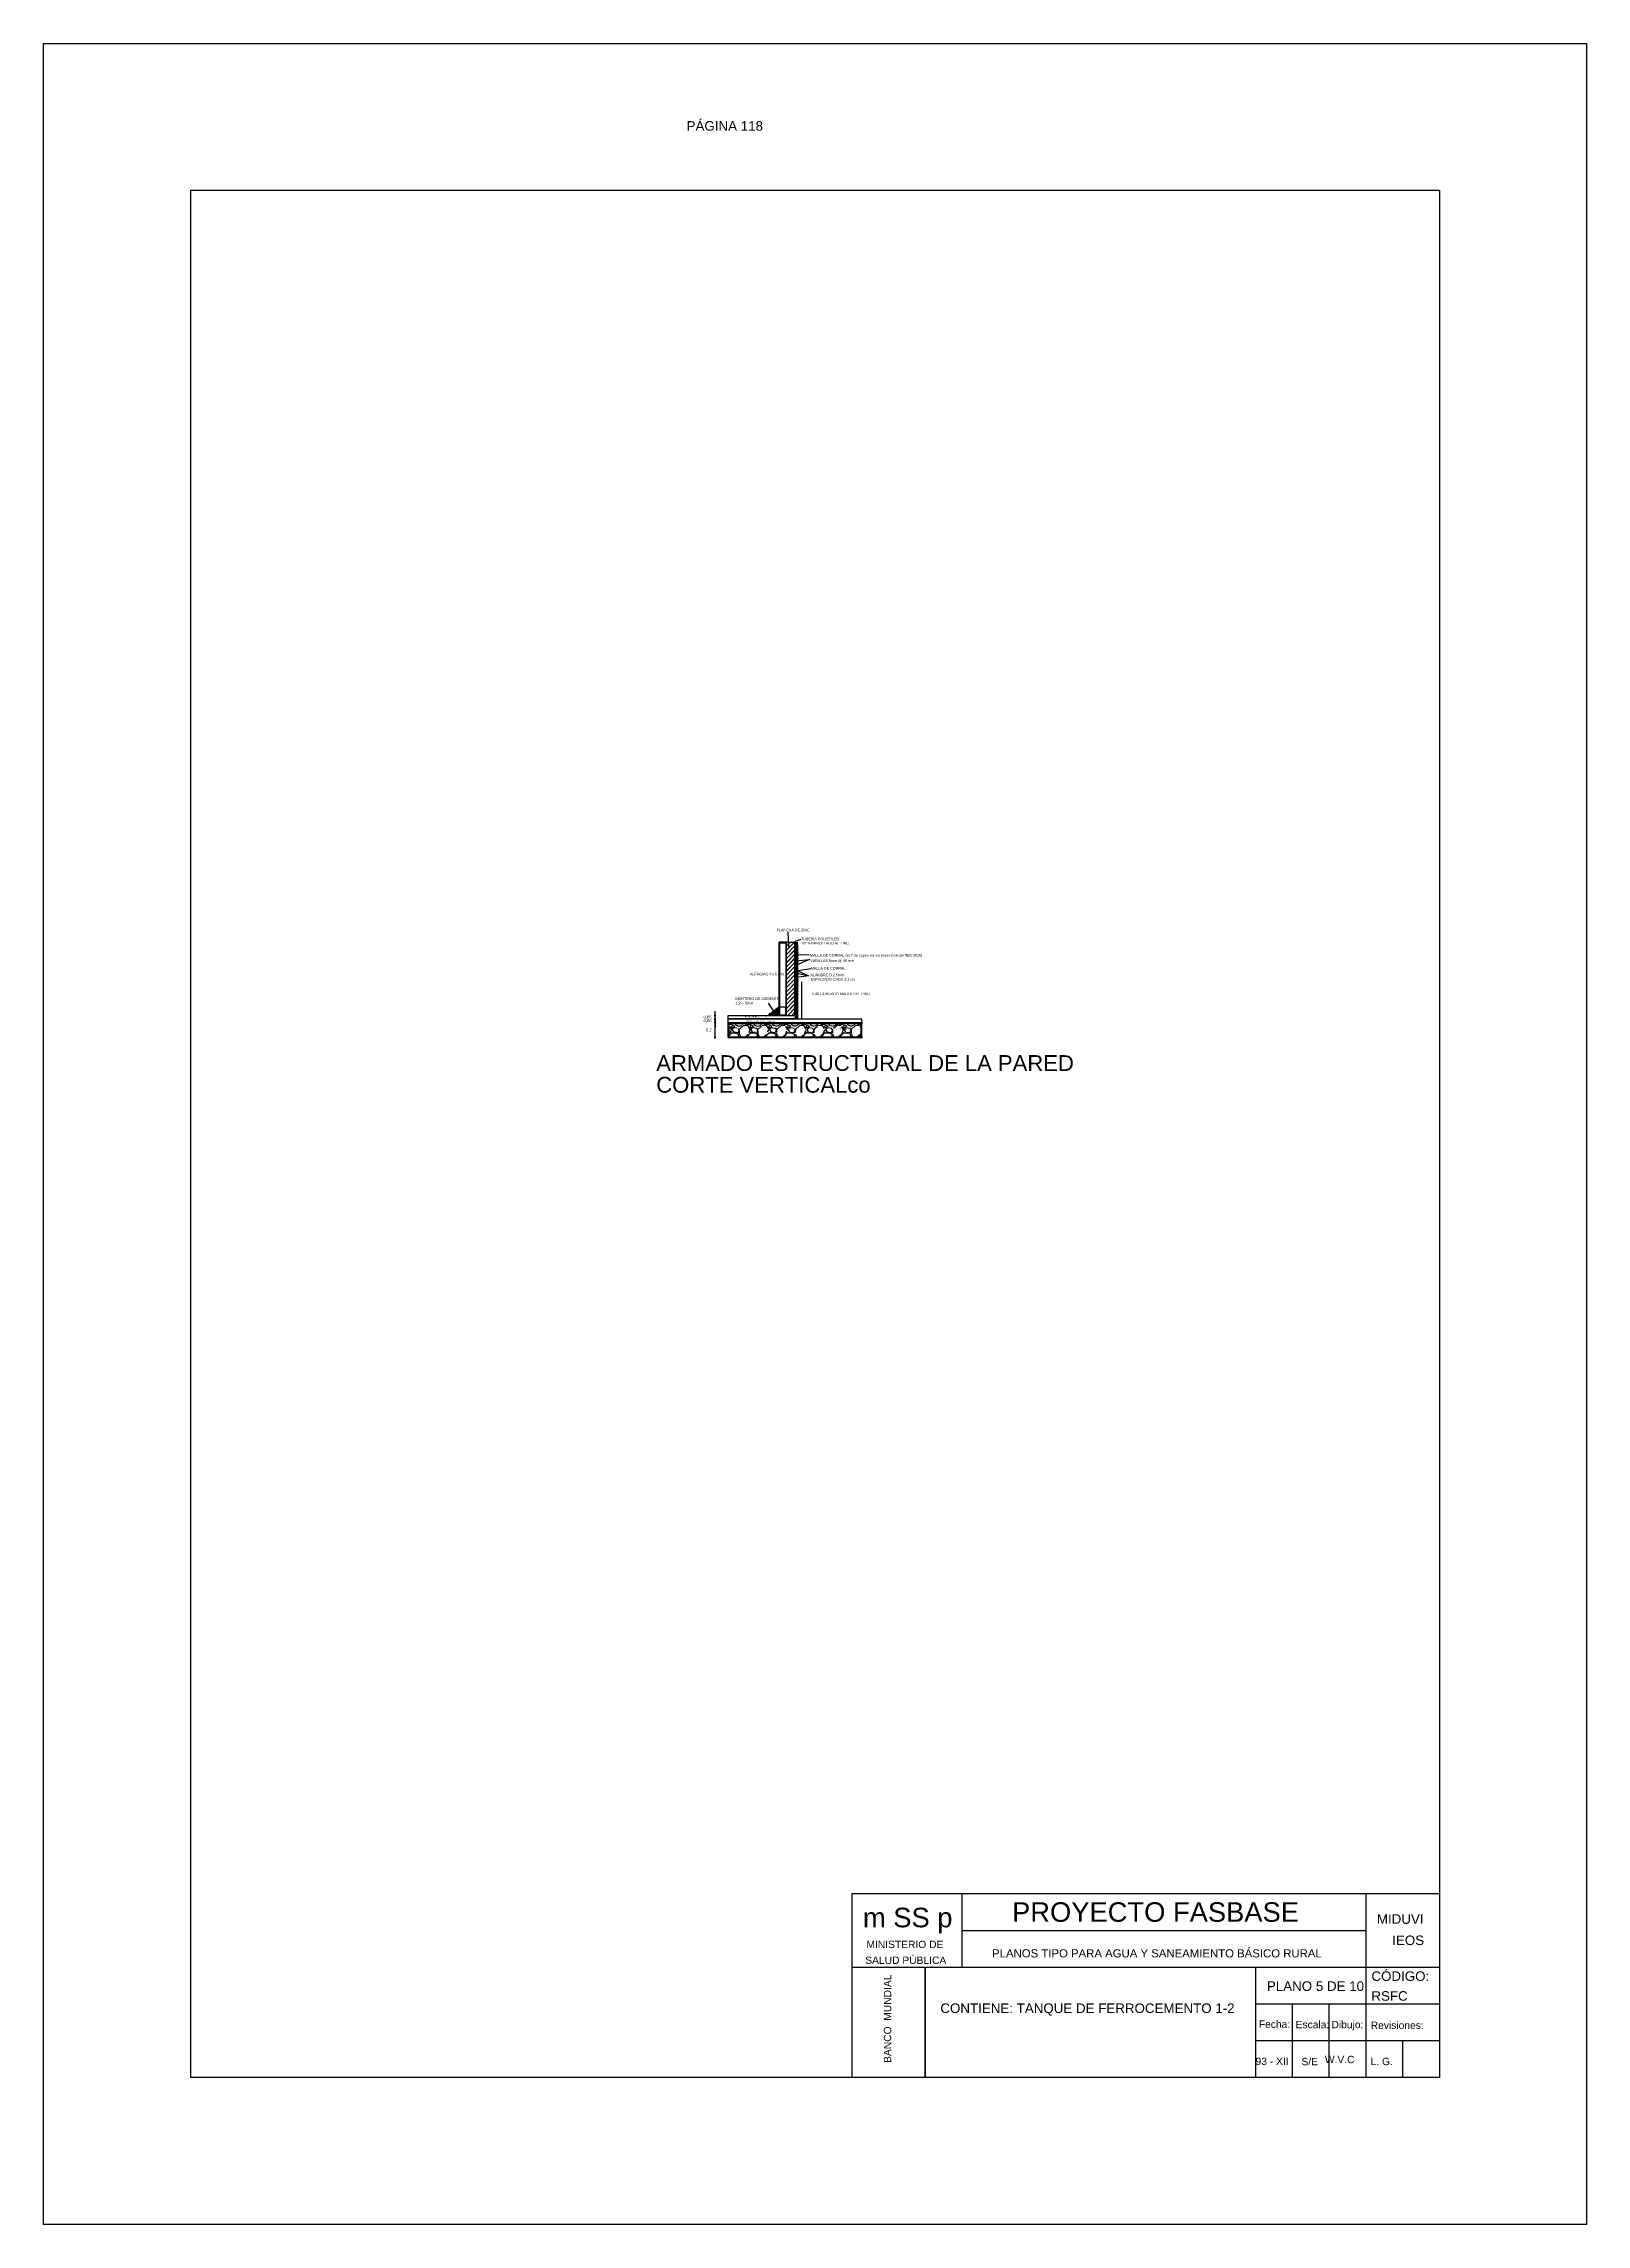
# Model space of a CAD drawing. Header units: metres. Extents: x 1704 to 4131, y 3282 to 4241.
# Drawn here: x 2067.25 to 2088.25, y 4207.31 to 4237.01 of the extents above; entities that cross this region are included whole.
import ezdxf
from ezdxf.enums import TextEntityAlignment as Align

# ---------------------------------------------------------------- set-up
doc = ezdxf.new("R2010")
doc.units = ezdxf.units.M
doc.linetypes.add('ACAD_ISO02W100', pattern=[15, 12, -3])
doc.layers.add('Cotas', color=7, linetype='Continuous')
doc.layers.add('Dibujo', color=7, linetype='Continuous')
doc.styles.add('Annotative', font='arial.ttf')
doc.styles.get("Standard").update_dxf_attribs({"font": 'arial.ttf'})
doc.dimstyles.new('Vero', dxfattribs={"dimtxt": 0.04, "dimasz": 0.03, "dimexe": 1.25, "dimexo": 0.625, "dimgap": 0.05, "dimtad": 2, "dimtih": 1, "dimtoh": 1, "dimtxsty": 'Standard', "dimblk": 'DOT', "dimcen": 0, "dimse1": 1, "dimse2": 1, "dimadec": 0, "dimazin": 0, "dimtfac": 1, "dimtix": 1, "dimtmove": 0, "dimatfit": 2, "dimfxl": 1, "dimarcsym": 2})
pattern_1 = [(45, (-1898.6405481, 1687.997922), (-0.0008980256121, 0.0008980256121), []), (45, (-1898.6396501, 1687.997922), (-0.0008980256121, 0.0008980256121), [0.000635, -0.0003175])]
pattern_2 = [(45, (-1898.640548, 1687.997922), (-0.00134703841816, 0.00134703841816), []), (45, (-1898.639201, 1687.997922), (-0.00134703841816, 0.00134703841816), [0.0009525, -0.00047625])]
pattern_3 = [(45, (-1898.640548, 1687.997922), (-0.0031430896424, 0.0031430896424), []), (45, (-1898.637405, 1687.997922), (-0.0031430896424, 0.0031430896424), [0.0022225, -0.00111125])]

msp = doc.modelspace()

# ---------------------------------------------------------------- texts
at = {"layer": 'Dibujo', "color": 0, "linetype": 'ByBlock'}
for s, height, p in [('PLANCHA DE ZINC', 0.03579, (2077.224, 4224.924)), ('TUBERIA POLIETILEO ', 0.03579, (2077.557, 4224.803)), ("1/2'' ENRROLLADO AL ZINC", 0.03579, (2077.557, 4224.745)), ('MALLA DE CORRAL (el # de capas ver en especificacion TECNICA) ', 0.03579, (2077.679, 4224.581)), ('VARILLAS 8mm @ 40 mm', 0.03579, (2077.683, 4224.507)), ('ALFAGIAS 4 x 5 cmt', 0.03579, (2076.862, 4224.324)), ('ALAMBRE D 2.5mm', 0.03579, (2077.687, 4224.311)), ('ESPACIADO CADA 2.1 cm', 0.03579, (2077.687, 4224.254)), ('MALLA DE CORRAL ', 0.03579, (2077.691, 4224.403)), ('MORTERO DE CEMENTO', 0.03579, (2076.665, 4223.988)), ('1:2 + SIKA', 0.0358, (2076.665, 4223.93)), ('0.40 COBIJADO MALLA DEL PISO', 0.03579, (2077.707, 4224.055)), ('HORMMIGON SIMPLE ', 0.0136, (2076.795, 4223.755)), ('HORMIGON SIMPLE   1:2:4  R  =  210 Kg/cm 2', 0.0136, (2076.798, 4223.695)), ('MALLA DE CORRAL ', 0.00622, (2077.042, 4223.763)), ('LOSA DE FONDO ', 0.00622, (2077.042, 4223.753)), ('DE PIEDRA ', 0.0136, (2078.077, 4223.576)), ('REPLANTILLO ', 0.0136, (2078.079, 4223.598)), ('m SS p', 0.2662, (2078.4, 4211.36)), ('PROYECTO FASBASE', 0.26624, (2080.43, 4211.435)), ('PLANOS TIPO PARA AGUA Y SANEAMIENTO BÁSICO RURAL', 0.11076, (2080.158, 4210.95))]:
    msp.add_text(s, height=height, dxfattribs=at).set_placement(p)
at = {"layer": 'Dibujo', "linetype": 'ACAD_ISO02W100'}
for s, p in [('ARMADO ESTRUCTURAL DE LA PARED ', (2075.587, 4223.023)), ('CORTE VERTICALco', (2075.587, 4222.727))]:
    msp.add_text(s, height=0.21478, dxfattribs=at).set_placement(p)
at = {"layer": 'Dibujo', "color": 0, "linetype": 'ByBlock', "style": 'Annotative'}
for s, p in [('MIDUVI', (2085.396, 4211.408)), ('IEOS', (2085.605, 4211.118)), ('PLANO 5 DE 10', (2083.899, 4210.494)), ('CÓDIGO:', (2085.322, 4210.63)), ('CONTIENE: TANQUE DE FERROCEMENTO 1-2', (2079.454, 4210.193)), ('RSFC', (2085.321, 4210.36))]:
    msp.add_text(s, height=0.13, dxfattribs=at).set_placement(p)
at = {"layer": 'Dibujo', "color": 0, "linetype": 'ByBlock'}
for s, p in [('MINISTERIO DE', (2078.971, 4211.077)), ('SALUD PÚBLICA', (2078.983, 4210.861)), ('Fecha:', (2084.002, 4209.991)), ('Escala:', (2084.519, 4209.986)), ('Dibujo:', (2084.995, 4209.986)), ('Revisiones:', (2085.673, 4209.976)), ('93 - XII', (2083.97, 4209.485)), ('S/E', (2084.482, 4209.482)), ('W.V.C', (2084.89, 4209.51)), ('L. G. ', (2085.482, 4209.483))]:
    msp.add_text(s, height=0.1, dxfattribs=at).set_placement(p, align=Align.CENTER)
msp.add_text('BANCO  MUNDIAL', height=0.1, rotation=90, dxfattribs=at).set_placement((2078.785, 4210.115), align=Align.CENTER)
at = {"layer": 'Dibujo', "color": 0, "linetype": 'ByBlock', "insert": (2076, 4235.958), "char_height": 0.13, "width": 2.90393, "attachment_point": 1}
msp.add_mtext('PÁGINA 118', dxfattribs=at)

# ---------------------------------------------------------------- blocks, each defined once
blk = doc.blocks.new('_Dot')
at = {"color": 0, "linetype": 'ByBlock', "lineweight": -2}
blk.add_line((-0.5, 0), (-1, 0), dxfattribs=at)
at = {"color": 0, "linetype": 'ByBlock', "const_width": 0.5}
blk.add_lwpolyline([(-0.25, 0, 1), (0.25, 0, 1)], format="xyb", close=True, dxfattribs=at)
blk = doc.blocks.new('*D318')
at = {"layer": 'Cotas', "color": 0, "linetype": 'ByBlock', "lineweight": -2, "transparency": 16777216}
blk.add_line((2076.387, 4223.509), (2076.387, 4223.649), dxfattribs=at)
at = {"layer": 'Defpoints', "color": 0, "linetype": 'ByBlock', "transparency": 16777216}
for p in [(2076.387, 4223.679), (2076.567, 4223.679), (2076.567, 4223.479)]:
    blk.add_point(p, dxfattribs=at)
at = {"layer": 'Cotas', "color": 0, "linetype": 'ByBlock', "lineweight": -2, "transparency": 16777216, "xscale": 0.03, "yscale": 0.03, "zscale": 0.03}
for p, rotation in [((2076.387, 4223.679), 90), ((2076.387, 4223.479), 270)]:
    blk.add_blockref('_Dot', p, dxfattribs=dict(at, rotation=rotation))
at = {"layer": 'Cotas', "color": 0, "linetype": 'ByBlock', "transparency": 16777216, "insert": (2076.301, 4223.579), "char_height": 0.04, "attachment_point": 5}
blk.add_mtext('0,2', dxfattribs=at)
blk = doc.blocks.new('*D319')
at = {"layer": 'Cotas', "color": 0, "linetype": 'ByBlock', "lineweight": -2, "transparency": 16777216}
for p, q in [((2076.387, 4223.759), (2076.387, 4223.789)), ((2076.387, 4223.679), (2076.387, 4223.729)), ((2076.387, 4223.649), (2076.387, 4223.619))]:
    blk.add_line(p, q, dxfattribs=at)
at = {"layer": 'Defpoints', "color": 0, "linetype": 'ByBlock', "transparency": 16777216}
for p in [(2076.387, 4223.729), (2076.567, 4223.729), (2076.567, 4223.679)]:
    blk.add_point(p, dxfattribs=at)
at = {"layer": 'Cotas', "color": 0, "linetype": 'ByBlock', "lineweight": -2, "transparency": 16777216, "xscale": 0.03, "yscale": 0.03, "zscale": 0.03}
for p, rotation in [((2076.387, 4223.729), 270), ((2076.387, 4223.679), 90)]:
    blk.add_blockref('_Dot', p, dxfattribs=dict(at, rotation=rotation))
at = {"layer": 'Cotas', "color": 0, "linetype": 'ByBlock', "transparency": 16777216, "insert": (2076.285, 4223.704), "char_height": 0.04, "attachment_point": 5}
blk.add_mtext('0,05', dxfattribs=at)
blk = doc.blocks.new('*D320')
at = {"layer": 'Cotas', "color": 0, "linetype": 'ByBlock', "lineweight": -2, "transparency": 16777216}
for p, q in [((2076.387, 4223.809), (2076.387, 4223.839)), ((2076.387, 4223.729), (2076.387, 4223.779)), ((2076.387, 4223.699), (2076.387, 4223.669))]:
    blk.add_line(p, q, dxfattribs=at)
at = {"layer": 'Defpoints', "color": 0, "linetype": 'ByBlock', "transparency": 16777216}
for p in [(2076.387, 4223.779), (2076.567, 4223.779), (2076.567, 4223.729)]:
    blk.add_point(p, dxfattribs=at)
at = {"layer": 'Cotas', "color": 0, "linetype": 'ByBlock', "lineweight": -2, "transparency": 16777216, "xscale": 0.03, "yscale": 0.03, "zscale": 0.03}
for p, rotation in [((2076.387, 4223.779), 270), ((2076.387, 4223.729), 90)]:
    blk.add_blockref('_Dot', p, dxfattribs=dict(at, rotation=rotation))
at = {"layer": 'Cotas', "color": 0, "linetype": 'ByBlock', "transparency": 16777216, "insert": (2076.285, 4223.754), "char_height": 0.04, "attachment_point": 5}
blk.add_mtext('0,05', dxfattribs=at)

# ---------------------------------------------------------------- dimensions: what is measured, and where the dimension line sits
at = {"layer": 'Cotas', "color": 0, "linetype": 'ByBlock'}
for base, p1, p2, picture, middle in [((2076.387, 4223.779), (2076.567, 4223.729), (2076.567, 4223.779), '*D320', (2076.285, 4223.754)), ((2076.387, 4223.729), (2076.567, 4223.679), (2076.567, 4223.729), '*D319', (2076.285, 4223.704)), ((2076.387, 4223.679), (2076.567, 4223.479), (2076.567, 4223.679), '*D318', (2076.301, 4223.579))]:
    dim = msp.add_linear_dim(base=base, p1=p1, p2=p2, angle=90, dimstyle='Vero', dxfattribs=at)
    dim.commit()
    dim.dimension.update_dxf_attribs({"geometry": picture, "text_midpoint": middle})

# ---------------------------------------------------------------- hatches: boundary and pattern name
at = {"layer": 'Dibujo', "linetype": 'ByBlock'}
h = msp.add_hatch(dxfattribs=at)
h.set_pattern_fill('ANSI33', color=0, scale=0.0002)
h.set_pattern_definition(pattern_1)
h.paths.add_polyline_path([(2077.349, 4224.777), (2077.269, 4224.777), (2077.269, 4224.767), (2077.349, 4224.767)])
h.paths.add_polyline_path([(2077.269, 4224.777), (2077.259, 4224.777), (2077.259, 4224.767), (2077.269, 4224.767)])
h.paths.add_polyline_path([(2077.359, 4224.777), (2077.349, 4224.777), (2077.349, 4224.767), (2077.359, 4224.767)])
h = msp.add_hatch(dxfattribs=at)
h.set_pattern_fill('ANSI33', color=0, scale=0.0003)
h.set_pattern_definition(pattern_2)
h.paths.add_polyline_path([(2077.269, 4224.767), (2077.259, 4224.767), (2077.259, 4224.482), (2077.269, 4224.482)])
h = msp.add_hatch(dxfattribs=at)
h.set_pattern_fill('ANSI33', color=0, scale=0.0003)
h.set_pattern_definition(pattern_2)
h.paths.add_polyline_path([(2077.359, 4224.767), (2077.349, 4224.767), (2077.349, 4224.482), (2077.359, 4224.482)])
h = msp.add_hatch(dxfattribs=at)
h.set_pattern_fill('JIS_LC_20', color=0, scale=0.002)
h.set_pattern_definition([(45, (-1898.64055, 1687.997922), (-0.02828427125, 0.02828427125), []), (45, (-1898.63975, 1687.997922), (-0.02828427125, 0.02828427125), [])])
h.paths.add_polyline_path([(2077.475, 4224.777), (2077.359, 4224.777), (2077.359, 4223.779), (2077.475, 4223.779)])
h = msp.add_hatch(dxfattribs=at)
h.set_pattern_fill('ANSI33', color=0, scale=0.0003)
h.set_pattern_definition(pattern_2)
h.paths.add_polyline_path([(2077.269, 4224.482), (2077.259, 4224.482), (2077.259, 4224.278), (2077.269, 4224.278)])
h = msp.add_hatch(dxfattribs=at)
h.set_pattern_fill('ANSI33', color=0, scale=0.0003)
h.set_pattern_definition(pattern_2)
h.paths.add_polyline_path([(2077.269, 4224.278), (2077.259, 4224.278), (2077.259, 4223.898), (2077.269, 4223.898)])
h = msp.add_hatch(dxfattribs=at)
h.set_pattern_fill('ANSI33', color=0, scale=0.0003)
h.set_pattern_definition(pattern_2)
h.paths.add_polyline_path([(2077.359, 4224.482), (2077.349, 4224.482), (2077.349, 4224.278), (2077.359, 4224.278)])
h = msp.add_hatch(dxfattribs=at)
h.set_pattern_fill('ANSI33', color=0, scale=0.0003)
h.set_pattern_definition(pattern_2)
h.paths.add_polyline_path([(2077.359, 4224.278), (2077.349, 4224.278), (2077.349, 4223.898), (2077.359, 4223.898)])
h = msp.add_hatch(dxfattribs=at)
h.set_pattern_fill('ANSI33', color=0, scale=0.0003)
h.set_pattern_definition(pattern_2)
h.paths.add_polyline_path([(2076.577, 4223.679), (2076.567, 4223.679), (2076.567, 4223.669), (2076.577, 4223.669)])
h.paths.add_polyline_path([(2076.577, 4223.669), (2076.567, 4223.669), (2076.567, 4223.489), (2076.577, 4223.489)])
h.paths.add_polyline_path([(2076.577, 4223.489), (2076.567, 4223.489), (2076.567, 4223.479), (2076.577, 4223.479)])
h = msp.add_hatch(dxfattribs=at)
h.set_pattern_fill('GRAVEL', color=0, scale=0.01)
h.set_pattern_definition([(228.0127875, (-1898.457668, 1688.251922), (-2.03200000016, -2.28599999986), [0.034172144, -3.383048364]), (184.969741, (-1898.480528, 1688.226522), (3.047999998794, 0.25400001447), [0.058640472, -5.80540489]), (132.5104471, (-1898.538948, 1688.221442), (2.540000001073, -2.793999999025), [0.041348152, -4.09347228]), (267.273689, (-1898.638008, 1688.157942), (0.254000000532, 5.079999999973), [0.053400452, -5.286643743]), (292.83365418, (-1898.640548, 1688.104602), (-1.270000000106, 3.047999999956), [0.05236337, -5.183980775]), (357.273689, (-1898.620228, 1688.056342), (-5.079999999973, 0.254000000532), [0.053400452, -5.286643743]), (37.69424047, (-1898.566888, 1688.053802), (-3.301999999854, -2.54000000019), [0.070619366, -6.991311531]), (72.25532837, (-1898.511008, 1688.096982), (1.778000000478, 5.587999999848), [0.066671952, -6.60052566]), (121.42956562, (-1898.490688, 1688.160482), (-2.032000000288, 3.301999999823), [0.0535813, -5.30455457]), (175.2363583, (-1898.518628, 1688.206202), (2.79399999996, -0.25400000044), [0.061171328, -2.997393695]), (222.3974378, (-1898.579588, 1688.211282), (-3.047999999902, -2.794000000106), [0.079107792, -7.831677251]), (138.81407483, (-1898.386548, 1688.155402), (-1.77799999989, 1.52400000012), [0.027000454, -2.673056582]), (171.4692344, (-1898.406868, 1688.173182), (3.30200000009, -0.507999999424), [0.051368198, -5.0854639]), (225, (-1898.45767, 1688.1808), (-4e-17, -0.254), [0.035920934, -0.323289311]), (203.1985905, (-1898.475448, 1688.211282), (1.27000000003, 0.5079999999), [0.019344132, -1.915062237]), (291.8014095, (-1898.49323, 1688.20366), (-0.25400000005, 0.762), [0.027356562, -1.340475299]), (30.9637565, (-1898.48307, 1688.17826), (0.762, 0.50799999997), [0.044431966, -1.436629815]), (161.5650512, (-1898.44497, 1688.20112), (0.508, -0.254), [0.032128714, -0.771089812]), (16.38954033, (-1898.640548, 1688.203662), (2.54, 0.762), [0.0450088, -4.455882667]), (70.34617594, (-1898.597368, 1688.216362), (-1.01600000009, -2.79399999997), [0.037759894, -3.738221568]), (293.1985905, (-1898.444968, 1688.251922), (-0.5079999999, 1.27000000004), [0.03868801, -1.895718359]), (343.61045967, (-1898.429728, 1688.216362), (-2.540000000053, 0.761999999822), [0.0450088, -4.455882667]), (339.4439548, (-1898.640548, 1688.046182), (-1.27, 0.508), [0.04340352, -2.126773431]), (294.7751406, (-1898.599908, 1688.030942), (-1.27000000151, 2.79399999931), [0.036367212, -3.600359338]), (66.8014095, (-1898.442428, 1687.997922), (0.50799999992, 1.27000000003), [0.03868801, -1.895718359]), (17.35402464, (-1898.427188, 1688.033482), (-3.301999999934, -1.016000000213), [0.042578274, -4.215237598]), (69.4439548, (-1898.566888, 1687.997922), (-0.508, -1.27), [0.02170176, -2.148475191]), (101.3099325, (-1898.45767, 1687.99792), (-0.254, 1.016), [0.01295146, -1.282199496]), (165.9637565, (-1898.46021, 1688.01062), (0.762, -0.254), [0.05236337, -0.994905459]), (186.00900596, (-1898.511008, 1688.023322), (2.539999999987, 0.254000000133), [0.0485267, -4.804136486]), (303.6900675, (-1898.48307, 1688.1554), (-0.254, 0.508), [0.036632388, -0.879177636]), (353.1572266, (-1898.462748, 1688.124922), (4.318000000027, -0.507999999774), [0.063955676, -6.331600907]), (60.9453959, (-1898.399248, 1688.117302), (-1.01600000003, -1.77799999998), [0.026150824, -2.588939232]), (90, (-1898.38655, 1688.14016), (-0.254, 0.254), [0.01524, -0.23876]), (120.25643716, (-1898.516088, 1688.030942), (1.015999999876, -1.77800000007), [0.035286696, -3.493394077]), (48.0127875, (-1898.533868, 1688.061422), (2.03200000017, 2.28599999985), [0.068344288, -3.34887622]), (0, (-1898.48815, 1688.11222), (0.254, 0.254), [0.06604, -0.18796]), (325.3048465, (-1898.422108, 1688.112222), (2.54000000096, -1.777999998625), [0.040160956, -3.975931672]), (254.0546041, (-1898.389088, 1688.089362), (-0.25399999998, -1.016), [0.036982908, -1.812165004]), (207.64597536, (-1898.399248, 1688.053802), (-4.826000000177, -2.539999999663), [0.06021451, -5.961246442]), (175.42607874, (-1898.452588, 1688.025862), (-3.302, 0.254), [0.063702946, -6.306584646])])
h.paths.add_polyline_path([(2078.377, 4223.669), (2076.577, 4223.669), (2076.577, 4223.489), (2078.377, 4223.489)])
h = msp.add_hatch(dxfattribs=at)
h.set_pattern_fill('ANSI34', color=0, scale=0.0003)
h.set_pattern_definition([(45, (-1898.640548, 1687.997922), (-0.0040411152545, 0.0040411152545), []), (45, (-1898.639201, 1687.997922), (-0.0040411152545, 0.0040411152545), []), (45, (-1898.637854, 1687.997922), (-0.0040411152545, 0.0040411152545), []), (45, (-1898.636507, 1687.997922), (-0.0040411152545, 0.0040411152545), [])])
h.paths.add_polyline_path([(2077.105, 4223.779), (2077.259, 4223.779), (2077.259, 4223.898)])
h = msp.add_hatch(dxfattribs=at)
h.set_pattern_fill('ANSI33', color=0, scale=0.0002)
h.set_pattern_definition(pattern_1)
h.paths.add_polyline_path([(2077.269, 4223.898), (2077.259, 4223.898), (2077.259, 4223.789), (2077.269, 4223.789)])
h = msp.add_hatch(dxfattribs=at)
h.set_pattern_fill('AR-SAND', color=0, scale=0.0002)
h.set_pattern_definition([(37.5, (-1898.640548, 1687.997922), (-0.000320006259, 0.009788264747), [0, -0.0077216, 0, -0.008636, 0, -0.008255]), (7.5, (-1898.640548, 1687.997922), (0.008990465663, 0.01433650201), [0, -0.0041656, 0, -0.0069596, 0, -0.002667]), (327.5, (-1898.6467965, 1687.997922), (0.015819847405, 2.8743694e-05), [0, -0.00254, 0, -0.009144, 0, -0.011938]), (317.5, (-1898.646796, 1687.997922), (0.01527112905, 0.004458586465), [0, -0.00127, 0, -0.0059944, 0, -0.006858])])
h.paths.add_polyline_path([(2077.269, 4223.789), (2077.259, 4223.789), (2077.259, 4223.779), (2077.269, 4223.779)])
h.paths.add_polyline_path([(2077.359, 4223.789), (2077.349, 4223.789), (2077.349, 4223.779), (2077.359, 4223.779)])
h = msp.add_hatch(dxfattribs=at)
h.set_pattern_fill('ANSI33', color=0, scale=0.0002)
h.set_pattern_definition(pattern_1)
h.paths.add_polyline_path([(2077.269, 4223.789), (2077.259, 4223.789), (2077.259, 4223.779), (2077.269, 4223.779)])
h.paths.add_polyline_path([(2077.359, 4223.789), (2077.349, 4223.789), (2077.349, 4223.779), (2077.359, 4223.779)])
h = msp.add_hatch(dxfattribs=at)
h.set_pattern_fill('ANSI33', color=0, scale=0.0002)
h.set_pattern_definition(pattern_1)
h.paths.add_polyline_path([(2077.349, 4223.789), (2077.269, 4223.789), (2077.269, 4223.779), (2077.349, 4223.779)])
h = msp.add_hatch(dxfattribs=at)
h.set_pattern_fill('ANSI33', color=0, scale=0.0002)
h.set_pattern_definition(pattern_1)
h.paths.add_polyline_path([(2077.359, 4223.898), (2077.349, 4223.898), (2077.349, 4223.789), (2077.359, 4223.789)])
h = msp.add_hatch(dxfattribs=at)
h.set_pattern_fill('ANSI33', color=0, scale=0.0007)
h.set_pattern_definition(pattern_3)
h.paths.add_polyline_path([(2078.387, 4223.489), (2078.377, 4223.489), (2078.377, 4223.479), (2078.387, 4223.479)])
h.paths.add_polyline_path([(2078.387, 4223.679), (2078.377, 4223.679), (2078.377, 4223.669), (2078.387, 4223.669)])
h = msp.add_hatch(dxfattribs=at)
h.set_pattern_fill('ANSI33', color=0, scale=0.0007)
h.set_pattern_definition(pattern_3)
h.paths.add_polyline_path([(2078.387, 4223.669), (2078.377, 4223.669), (2078.377, 4223.489), (2078.387, 4223.489)])
h = msp.add_hatch(dxfattribs=at)
h.set_pattern_fill('ANSI33', color=0, scale=0.0007)
h.set_pattern_definition(pattern_3)
h.paths.add_polyline_path([(2078.377, 4223.489), (2076.577, 4223.489), (2076.577, 4223.479), (2078.377, 4223.479)])

# ---------------------------------------------------------------- linework, layer by layer
at = {"layer": 'Cotas', "color": 0, "linetype": 'ByBlock'}
for p, q in [((2077.569, 4224.234), (2077.565, 4224.234)), ((2077.569, 4223.732), (2077.569, 4224.234)), ((2077.569, 4224.234), (2077.573, 4224.234))]:
    msp.add_line(p, q, dxfattribs=at)
at = {"layer": 'Dibujo', "color": 0, "linetype": 'ByBlock'}
for p, q in [((2067.248, 4237.014), (2088.248, 4237.014)), ((2067.248, 4207.314), (2067.248, 4237.014)), ((2067.248, 4237.014), (2070.248, 4237.014)), ((2067.248, 4237.014), (2069.748, 4237.014)), ((2088.248, 4237.014), (2088.248, 4207.314)), ((2069.248, 4235.014), (2069.248, 4209.314)), ((2086.248, 4235.014), (2069.248, 4235.014)), ((2086.248, 4235.014), (2086.248, 4209.314)), ((2077.38, 4224.915), (2077.387, 4224.71)), ((2077.359, 4224.777), (2077.259, 4224.777)), ((2077.259, 4223.779), (2077.259, 4224.777)), ((2077.359, 4224.767), (2077.259, 4224.767)), ((2077.269, 4223.779), (2077.269, 4224.777)), ((2077.349, 4224.777), (2077.349, 4223.779)), ((2077.349, 4224.777), (2077.475, 4224.777)), ((2077.359, 4223.779), (2077.359, 4224.777)), ((2077.475, 4223.779), (2077.475, 4224.777)), ((2077.556, 4224.812), (2077.477, 4224.785)), ((2077.486, 4224.761), (2077.49, 4224.757)), ((2077.486, 4224.757), (2077.49, 4224.761)), ((2077.486, 4224.72), (2077.49, 4224.716)), ((2077.486, 4224.716), (2077.49, 4224.72)), ((2077.486, 4224.683), (2077.49, 4224.679)), ((2077.486, 4224.679), (2077.49, 4224.683)), ((2077.486, 4224.641), (2077.49, 4224.637)), ((2077.486, 4224.637), (2077.49, 4224.641)), ((2077.486, 4224.604), (2077.49, 4224.6)), ((2077.486, 4224.6), (2077.49, 4224.604)), ((2077.486, 4224.559), (2077.49, 4224.564)), ((2077.486, 4224.563), (2077.49, 4224.559)), ((2077.488, 4223.734), (2077.488, 4224.777)), ((2077.67, 4224.598), (2077.488, 4224.602)), ((2077.493, 4224.639), (2077.491, 4224.637)), ((2077.493, 4223.779), (2077.493, 4224.777)), ((2077.493, 4224.522), (2077.675, 4224.541)), ((2077.503, 4224.661), (2077.507, 4224.657)), ((2077.503, 4224.657), (2077.507, 4224.661)), ((2077.505, 4224.659), (2077.503, 4224.657)), ((2077.503, 4224.624), (2077.507, 4224.62)), ((2077.503, 4224.62), (2077.507, 4224.624)), ((2077.503, 4224.579), (2077.507, 4224.584)), ((2077.503, 4224.583), (2077.507, 4224.579)), ((2077.503, 4224.546), (2077.507, 4224.542)), ((2077.503, 4224.542), (2077.507, 4224.546)), ((2077.505, 4223.754), (2077.505, 4224.664)), ((2077.51, 4223.73), (2077.51, 4224.777)), ((2077.675, 4224.541), (2077.51, 4224.472)), ((2077.513, 4224.711), (2077.517, 4224.707)), ((2077.513, 4224.707), (2077.517, 4224.711)), ((2077.513, 4224.674), (2077.517, 4224.67)), ((2077.513, 4224.67), (2077.517, 4224.674)), ((2077.513, 4224.632), (2077.517, 4224.627)), ((2077.513, 4224.628), (2077.517, 4224.632)), ((2077.515, 4224.63), (2077.513, 4224.628)), ((2077.513, 4224.595), (2077.517, 4224.591)), ((2077.513, 4224.591), (2077.517, 4224.595)), ((2077.513, 4224.554), (2077.517, 4224.55)), ((2077.513, 4224.55), (2077.517, 4224.554)), ((2077.515, 4223.725), (2077.515, 4224.734)), ((2077.269, 4224.482), (2077.259, 4224.482)), ((2077.259, 4224.278), (2077.269, 4224.278)), ((2077.359, 4224.482), (2077.349, 4224.482)), ((2077.349, 4224.278), (2077.359, 4224.278)), ((2077.486, 4224.526), (2077.49, 4224.522)), ((2077.486, 4224.522), (2077.49, 4224.526)), ((2077.486, 4224.484), (2077.49, 4224.479)), ((2077.486, 4224.48), (2077.49, 4224.484)), ((2077.486, 4224.434), (2077.49, 4224.429)), ((2077.486, 4224.43), (2077.49, 4224.434)), ((2077.486, 4224.371), (2077.49, 4224.376)), ((2077.486, 4224.375), (2077.49, 4224.371)), ((2077.486, 4224.344), (2077.49, 4224.34)), ((2077.486, 4224.34), (2077.49, 4224.344)), ((2077.486, 4224.312), (2077.49, 4224.308)), ((2077.486, 4224.308), (2077.49, 4224.312)), ((2077.486, 4224.273), (2077.49, 4224.278)), ((2077.486, 4224.277), (2077.49, 4224.273)), ((2077.486, 4224.245), (2077.49, 4224.241)), ((2077.486, 4224.241), (2077.49, 4224.245)), ((2077.497, 4224.394), (2077.658, 4224.318)), ((2077.658, 4224.318), (2077.497, 4224.348)), ((2077.658, 4224.318), (2077.497, 4224.295)), ((2077.503, 4224.504), (2077.507, 4224.499)), ((2077.503, 4224.5), (2077.507, 4224.504)), ((2077.503, 4224.454), (2077.507, 4224.449)), ((2077.503, 4224.45), (2077.507, 4224.454)), ((2077.503, 4224.391), (2077.507, 4224.396)), ((2077.503, 4224.395), (2077.507, 4224.391)), ((2077.503, 4224.364), (2077.507, 4224.36)), ((2077.503, 4224.36), (2077.507, 4224.364)), ((2077.503, 4224.332), (2077.507, 4224.328)), ((2077.503, 4224.328), (2077.507, 4224.332)), ((2077.503, 4224.293), (2077.507, 4224.298)), ((2077.503, 4224.297), (2077.507, 4224.293)), ((2077.503, 4224.265), (2077.507, 4224.261)), ((2077.503, 4224.261), (2077.507, 4224.265)), ((2077.513, 4224.517), (2077.517, 4224.513)), ((2077.513, 4224.513), (2077.517, 4224.517)), ((2077.513, 4224.47), (2077.517, 4224.475)), ((2077.513, 4224.474), (2077.517, 4224.47)), ((2077.513, 4224.42), (2077.517, 4224.425)), ((2077.513, 4224.424), (2077.517, 4224.42)), ((2077.513, 4224.366), (2077.517, 4224.362)), ((2077.513, 4224.362), (2077.517, 4224.366)), ((2077.513, 4224.335), (2077.517, 4224.33)), ((2077.513, 4224.331), (2077.517, 4224.335)), ((2077.513, 4224.303), (2077.517, 4224.298)), ((2077.513, 4224.299), (2077.517, 4224.303)), ((2077.513, 4224.268), (2077.517, 4224.264)), ((2077.513, 4224.264), (2077.517, 4224.268)), ((2077.513, 4224.236), (2077.517, 4224.232)), ((2077.513, 4224.232), (2077.517, 4224.236)), ((2077.515, 4224.392), (2077.689, 4224.416)), ((2077.11, 4223.944), (2077.182, 4223.839)), ((2077.486, 4224.192), (2077.49, 4224.197)), ((2077.486, 4224.196), (2077.49, 4224.192)), ((2077.486, 4224.163), (2077.49, 4224.158)), ((2077.486, 4224.159), (2077.49, 4224.163)), ((2077.486, 4224.119), (2077.49, 4224.115)), ((2077.486, 4224.115), (2077.49, 4224.119)), ((2077.486, 4224.069), (2077.49, 4224.074)), ((2077.486, 4224.007), (2077.49, 4224.003)), ((2077.486, 4224.003), (2077.49, 4224.007)), ((2077.486, 4223.948), (2077.49, 4223.944)), ((2077.486, 4223.944), (2077.49, 4223.948)), ((2077.491, 4224.073), (2077.495, 4224.069)), ((2077.503, 4224.212), (2077.507, 4224.217)), ((2077.503, 4224.216), (2077.507, 4224.212)), ((2077.503, 4224.183), (2077.507, 4224.178)), ((2077.503, 4224.179), (2077.507, 4224.183)), ((2077.503, 4224.139), (2077.507, 4224.135)), ((2077.503, 4224.135), (2077.507, 4224.139)), ((2077.503, 4224.089), (2077.507, 4224.094)), ((2077.503, 4224.093), (2077.507, 4224.089)), ((2077.503, 4224.027), (2077.507, 4224.023)), ((2077.503, 4224.023), (2077.507, 4224.027)), ((2077.503, 4223.968), (2077.507, 4223.964)), ((2077.503, 4223.964), (2077.507, 4223.968)), ((2077.513, 4224.187), (2077.517, 4224.183)), ((2077.513, 4224.183), (2077.517, 4224.187)), ((2077.513, 4224.149), (2077.517, 4224.154)), ((2077.513, 4224.153), (2077.517, 4224.149)), ((2077.513, 4224.11), (2077.517, 4224.106)), ((2077.513, 4224.106), (2077.517, 4224.11)), ((2077.513, 4224.064), (2077.517, 4224.06)), ((2077.513, 4224.06), (2077.517, 4224.064)), ((2077.513, 4223.998), (2077.517, 4223.994)), ((2077.513, 4223.994), (2077.517, 4223.998)), ((2077.513, 4223.939), (2077.517, 4223.934)), ((2077.513, 4223.935), (2077.517, 4223.939)), ((2076.567, 4223.729), (2076.567, 4223.779)), ((2076.567, 4223.779), (2077.477, 4223.779)), ((2077.477, 4223.734), (2076.567, 4223.734)), ((2076.567, 4223.679), (2076.567, 4223.729)), ((2078.387, 4223.729), (2076.567, 4223.729)), ((2076.567, 4223.479), (2076.567, 4223.679)), ((2076.567, 4223.679), (2078.387, 4223.679)), ((2078.387, 4223.679), (2076.567, 4223.679)), ((2076.567, 4223.669), (2078.387, 4223.669)), ((2076.575, 4223.737), (2076.57, 4223.732)), ((2076.571, 4223.737), (2076.575, 4223.732)), ((2076.573, 4223.734), (2076.575, 4223.737)), ((2076.577, 4223.479), (2076.577, 4223.679)), ((2076.607, 4223.737), (2076.611, 4223.732)), ((2076.611, 4223.737), (2076.607, 4223.732)), ((2076.648, 4223.737), (2076.652, 4223.732)), ((2076.652, 4223.737), (2076.648, 4223.732)), ((2076.685, 4223.737), (2076.69, 4223.732)), ((2076.689, 4223.737), (2076.685, 4223.732)), ((2076.732, 4223.737), (2076.727, 4223.732)), ((2076.728, 4223.737), (2076.732, 4223.732)), ((2076.778, 4223.737), (2076.782, 4223.732)), ((2076.782, 4223.737), (2076.778, 4223.732)), ((2076.836, 4223.737), (2076.84, 4223.732)), ((2076.84, 4223.737), (2076.836, 4223.732)), ((2076.867, 4223.737), (2076.872, 4223.732)), ((2076.871, 4223.737), (2076.867, 4223.732)), ((2076.899, 4223.737), (2076.904, 4223.732)), ((2076.903, 4223.737), (2076.899, 4223.732)), ((2076.934, 4223.737), (2076.938, 4223.732)), ((2076.938, 4223.737), (2076.934, 4223.732)), ((2076.966, 4223.737), (2076.97, 4223.732)), ((2076.97, 4223.737), (2076.966, 4223.732)), ((2077.015, 4223.737), (2077.019, 4223.732)), ((2077.019, 4223.737), (2077.015, 4223.732)), ((2077.053, 4223.737), (2077.048, 4223.732)), ((2077.049, 4223.737), (2077.053, 4223.732)), ((2077.092, 4223.737), (2077.097, 4223.732)), ((2077.096, 4223.737), (2077.092, 4223.732)), ((2077.105, 4223.779), (2077.259, 4223.898)), ((2077.138, 4223.737), (2077.142, 4223.732)), ((2077.142, 4223.737), (2077.138, 4223.732)), ((2077.204, 4223.737), (2077.209, 4223.732)), ((2077.208, 4223.737), (2077.204, 4223.732)), ((2077.259, 4223.898), (2077.359, 4223.898)), ((2077.259, 4223.789), (2077.359, 4223.789)), ((2077.263, 4223.737), (2077.268, 4223.732)), ((2077.267, 4223.737), (2077.263, 4223.732)), ((2077.312, 4223.737), (2077.317, 4223.732)), ((2077.317, 4223.737), (2077.312, 4223.732)), ((2077.367, 4223.737), (2077.362, 4223.732)), ((2077.363, 4223.737), (2077.367, 4223.732)), ((2077.423, 4223.737), (2077.427, 4223.732)), ((2077.427, 4223.737), (2077.423, 4223.732)), ((2077.475, 4223.737), (2077.47, 4223.732)), ((2077.471, 4223.737), (2077.475, 4223.732)), ((2077.477, 4223.779), (2077.477, 4223.729)), ((2077.486, 4223.899), (2077.49, 4223.895)), ((2077.486, 4223.895), (2077.49, 4223.899)), ((2077.486, 4223.849), (2077.49, 4223.845)), ((2077.486, 4223.845), (2077.49, 4223.849)), ((2077.486, 4223.789), (2077.49, 4223.784)), ((2077.486, 4223.785), (2077.49, 4223.789)), ((2077.486, 4223.741), (2077.49, 4223.737)), ((2077.486, 4223.737), (2077.49, 4223.741)), ((2077.503, 4223.919), (2077.507, 4223.915)), ((2077.503, 4223.915), (2077.507, 4223.919)), ((2077.503, 4223.869), (2077.507, 4223.865)), ((2077.503, 4223.865), (2077.507, 4223.869)), ((2077.503, 4223.809), (2077.507, 4223.804)), ((2077.503, 4223.805), (2077.507, 4223.809)), ((2077.503, 4223.761), (2077.507, 4223.757)), ((2077.503, 4223.757), (2077.507, 4223.761)), ((2077.513, 4223.89), (2077.517, 4223.885)), ((2077.513, 4223.886), (2077.517, 4223.89)), ((2077.513, 4223.84), (2077.517, 4223.835)), ((2077.513, 4223.835), (2077.517, 4223.84)), ((2077.513, 4223.779), (2077.517, 4223.775)), ((2077.513, 4223.775), (2077.517, 4223.779)), ((2077.513, 4223.732), (2077.517, 4223.727)), ((2077.513, 4223.727), (2077.517, 4223.732)), ((2078.377, 4223.479), (2078.377, 4223.679)), ((2078.387, 4223.479), (2078.387, 4223.729)), ((2078.387, 4223.679), (2078.387, 4223.729)), ((2076.567, 4223.489), (2078.387, 4223.489)), ((2076.567, 4223.479), (2078.387, 4223.479)), ((2078.248, 4211.814), (2078.248, 4209.314)), ((2086.248, 4211.814), (2078.248, 4211.814)), ((2079.748, 4211.814), (2079.748, 4210.814)), ((2085.248, 4209.314), (2085.248, 4211.814)), ((2085.248, 4211.314), (2079.748, 4211.314)), ((2086.248, 4210.814), (2078.248, 4210.814)), ((2079.248, 4210.814), (2079.248, 4209.314)), ((2079.248, 4209.314), (2079.248, 4210.814)), ((2083.748, 4209.314), (2083.748, 4210.814)), ((2086.248, 4210.314), (2083.748, 4210.314)), ((2084.248, 4209.314), (2084.248, 4210.314)), ((2084.748, 4209.314), (2084.748, 4210.314)), ((2086.248, 4209.814), (2083.748, 4209.814)), ((2085.748, 4209.314), (2085.748, 4209.814)), ((2086.248, 4209.314), (2069.248, 4209.314)), ((2088.248, 4207.314), (2067.248, 4207.314))]:
    msp.add_line(p, q, dxfattribs=at)
for centre, radius in [((2077.477, 4224.785), 0.002), ((2077.477, 4224.781), 0.002), ((2077.477, 4224.777), 0.002), ((2077.477, 4224.773), 0.002), ((2077.477, 4224.769), 0.002), ((2077.477, 4224.765), 0.002), ((2077.477, 4224.761), 0.002), ((2077.477, 4224.757), 0.002), ((2077.477, 4224.753), 0.002), ((2077.477, 4224.749), 0.002), ((2077.477, 4224.745), 0.002), ((2077.477, 4224.741), 0.002), ((2077.477, 4224.737), 0.002), ((2077.477, 4224.733), 0.002), ((2077.477, 4224.729), 0.002), ((2077.477, 4224.725), 0.002), ((2077.477, 4224.721), 0.002), ((2077.477, 4224.717), 0.002), ((2077.477, 4224.713), 0.002), ((2077.477, 4224.709), 0.002), ((2077.477, 4224.705), 0.002), ((2077.477, 4224.701), 0.002), ((2077.477, 4224.697), 0.002), ((2077.477, 4224.693), 0.002), ((2077.477, 4224.689), 0.002), ((2077.477, 4224.685), 0.002), ((2077.477, 4224.681), 0.002), ((2077.477, 4224.677), 0.002), ((2077.477, 4224.673), 0.002), ((2077.477, 4224.669), 0.002), ((2077.477, 4224.665), 0.002), ((2077.477, 4224.661), 0.002), ((2077.477, 4224.657), 0.002), ((2077.477, 4224.653), 0.002), ((2077.477, 4224.649), 0.002), ((2077.477, 4224.645), 0.002), ((2077.477, 4224.641), 0.002), ((2077.477, 4224.637), 0.002), ((2077.477, 4224.633), 0.002), ((2077.477, 4224.629), 0.002), ((2077.477, 4224.625), 0.002), ((2077.477, 4224.621), 0.002), ((2077.477, 4224.617), 0.002), ((2077.477, 4224.613), 0.002), ((2077.477, 4224.609), 0.002), ((2077.477, 4224.605), 0.002), ((2077.477, 4224.601), 0.002), ((2077.477, 4224.597), 0.002), ((2077.477, 4224.593), 0.002), ((2077.477, 4224.589), 0.002), ((2077.477, 4224.585), 0.002), ((2077.477, 4224.581), 0.002), ((2077.477, 4224.577), 0.002), ((2077.477, 4224.573), 0.002), ((2077.477, 4224.569), 0.002), ((2077.477, 4224.565), 0.002), ((2077.477, 4224.561), 0.002), ((2077.477, 4224.557), 0.002), ((2077.477, 4224.553), 0.002), ((2077.477, 4224.549), 0.002), ((2077.477, 4224.545), 0.002), ((2077.477, 4224.541), 0.002), ((2077.477, 4224.537), 0.002), ((2077.477, 4224.533), 0.002), ((2077.477, 4224.529), 0.002), ((2077.497, 4224.75), 0.00188), ((2077.497, 4224.709), 0.00188), ((2077.497, 4224.659), 0.00188), ((2077.497, 4224.622), 0.00188), ((2077.497, 4224.581), 0.00188), ((2077.497, 4224.54), 0.00188), ((2077.477, 4224.525), 0.002), ((2077.477, 4224.521), 0.002), ((2077.477, 4224.517), 0.002), ((2077.477, 4224.513), 0.002), ((2077.477, 4224.509), 0.002), ((2077.477, 4224.505), 0.002), ((2077.477, 4224.501), 0.002), ((2077.477, 4224.497), 0.002), ((2077.477, 4224.493), 0.002), ((2077.477, 4224.489), 0.002), ((2077.477, 4224.485), 0.002), ((2077.477, 4224.481), 0.002), ((2077.477, 4224.477), 0.002), ((2077.477, 4224.473), 0.002), ((2077.477, 4224.469), 0.002), ((2077.477, 4224.465), 0.002), ((2077.477, 4224.461), 0.002), ((2077.477, 4224.457), 0.002), ((2077.477, 4224.453), 0.002), ((2077.477, 4224.449), 0.002), ((2077.477, 4224.445), 0.002), ((2077.477, 4224.441), 0.002), ((2077.477, 4224.437), 0.002), ((2077.477, 4224.433), 0.002), ((2077.477, 4224.429), 0.002), ((2077.477, 4224.425), 0.002), ((2077.477, 4224.421), 0.002), ((2077.477, 4224.417), 0.002), ((2077.477, 4224.413), 0.002), ((2077.477, 4224.409), 0.002), ((2077.477, 4224.405), 0.002), ((2077.477, 4224.401), 0.002), ((2077.477, 4224.397), 0.002), ((2077.477, 4224.393), 0.002), ((2077.477, 4224.389), 0.002), ((2077.477, 4224.385), 0.002), ((2077.477, 4224.381), 0.002), ((2077.477, 4224.377), 0.002), ((2077.477, 4224.373), 0.002), ((2077.477, 4224.369), 0.002), ((2077.477, 4224.365), 0.002), ((2077.477, 4224.361), 0.002), ((2077.477, 4224.357), 0.002), ((2077.477, 4224.353), 0.002), ((2077.477, 4224.349), 0.002), ((2077.477, 4224.345), 0.002), ((2077.477, 4224.341), 0.002), ((2077.477, 4224.337), 0.002), ((2077.477, 4224.333), 0.002), ((2077.477, 4224.329), 0.002), ((2077.477, 4224.325), 0.002), ((2077.477, 4224.321), 0.002), ((2077.477, 4224.317), 0.002), ((2077.477, 4224.313), 0.002), ((2077.477, 4224.309), 0.002), ((2077.477, 4224.305), 0.002), ((2077.477, 4224.301), 0.002), ((2077.477, 4224.297), 0.002), ((2077.477, 4224.293), 0.002), ((2077.477, 4224.289), 0.002), ((2077.477, 4224.285), 0.002), ((2077.477, 4224.281), 0.002), ((2077.477, 4224.277), 0.002), ((2077.477, 4224.273), 0.002), ((2077.477, 4224.269), 0.002), ((2077.477, 4224.265), 0.002), ((2077.477, 4224.261), 0.002), ((2077.477, 4224.257), 0.002), ((2077.477, 4224.253), 0.002), ((2077.477, 4224.249), 0.002), ((2077.477, 4224.245), 0.002), ((2077.477, 4224.241), 0.002), ((2077.477, 4224.237), 0.002), ((2077.477, 4224.233), 0.002), ((2077.477, 4224.229), 0.002), ((2077.493, 4224.278), 0.00188), ((2077.497, 4224.492), 0.00188), ((2077.497, 4224.445), 0.00188), ((2077.497, 4224.394), 0.00188), ((2077.497, 4224.348), 0.00188), ((2077.497, 4224.295), 0.00188), ((2077.497, 4224.246), 0.00188), ((2077.477, 4224.225), 0.002), ((2077.477, 4224.221), 0.002), ((2077.477, 4224.217), 0.002), ((2077.477, 4224.213), 0.002), ((2077.477, 4224.209), 0.002), ((2077.477, 4224.205), 0.002), ((2077.477, 4224.201), 0.002), ((2077.477, 4224.197), 0.002), ((2077.477, 4224.193), 0.002), ((2077.477, 4224.189), 0.002), ((2077.477, 4224.185), 0.002), ((2077.477, 4224.181), 0.002), ((2077.477, 4224.177), 0.002), ((2077.477, 4224.173), 0.002), ((2077.477, 4224.169), 0.002), ((2077.477, 4224.165), 0.002), ((2077.477, 4224.161), 0.002), ((2077.477, 4224.157), 0.002), ((2077.477, 4224.153), 0.002), ((2077.477, 4224.149), 0.002), ((2077.477, 4224.145), 0.002), ((2077.477, 4224.141), 0.002), ((2077.477, 4224.137), 0.002), ((2077.477, 4224.133), 0.002), ((2077.477, 4224.129), 0.002), ((2077.477, 4224.125), 0.002), ((2077.477, 4224.121), 0.002), ((2077.477, 4224.117), 0.002), ((2077.477, 4224.113), 0.002), ((2077.477, 4224.109), 0.002), ((2077.477, 4224.105), 0.002), ((2077.477, 4224.101), 0.002), ((2077.477, 4224.097), 0.002), ((2077.477, 4224.093), 0.002), ((2077.477, 4224.089), 0.002), ((2077.477, 4224.085), 0.002), ((2077.477, 4224.081), 0.002), ((2077.477, 4224.077), 0.002), ((2077.477, 4224.073), 0.002), ((2077.477, 4224.069), 0.002), ((2077.477, 4224.065), 0.002), ((2077.477, 4224.061), 0.002), ((2077.477, 4224.057), 0.002), ((2077.477, 4224.053), 0.002), ((2077.477, 4224.049), 0.002), ((2077.477, 4224.045), 0.002), ((2077.477, 4224.041), 0.002), ((2077.477, 4224.037), 0.002), ((2077.477, 4224.033), 0.002), ((2077.477, 4224.029), 0.002), ((2077.477, 4224.025), 0.002), ((2077.477, 4224.021), 0.002), ((2077.477, 4224.017), 0.002), ((2077.477, 4224.013), 0.002), ((2077.477, 4224.009), 0.002), ((2077.477, 4224.005), 0.002), ((2077.477, 4224.001), 0.002), ((2077.477, 4223.997), 0.002), ((2077.477, 4223.993), 0.002), ((2077.477, 4223.989), 0.002), ((2077.477, 4223.985), 0.002), ((2077.477, 4223.981), 0.002), ((2077.477, 4223.977), 0.002), ((2077.477, 4223.973), 0.002), ((2077.477, 4223.969), 0.002), ((2077.477, 4223.965), 0.002), ((2077.477, 4223.961), 0.002), ((2077.477, 4223.957), 0.002), ((2077.477, 4223.953), 0.002), ((2077.477, 4223.949), 0.002), ((2077.477, 4223.945), 0.002), ((2077.477, 4223.941), 0.002), ((2077.477, 4223.937), 0.002), ((2077.477, 4223.933), 0.002), ((2077.497, 4224.208), 0.00188), ((2077.497, 4224.163), 0.00188), ((2077.497, 4224.121), 0.00188), ((2077.497, 4224.08), 0.00188), ((2077.497, 4224.031), 0.00188), ((2077.497, 4223.99), 0.00188), ((2077.497, 4223.948), 0.00188), ((2077.477, 4223.929), 0.002), ((2077.477, 4223.925), 0.002), ((2077.477, 4223.921), 0.002), ((2077.477, 4223.917), 0.002), ((2077.477, 4223.913), 0.002), ((2077.477, 4223.909), 0.002), ((2077.477, 4223.905), 0.002), ((2077.477, 4223.901), 0.002), ((2077.477, 4223.897), 0.002), ((2077.477, 4223.893), 0.002), ((2077.477, 4223.889), 0.002), ((2077.477, 4223.885), 0.002), ((2077.477, 4223.881), 0.002), ((2077.477, 4223.877), 0.002), ((2077.477, 4223.873), 0.002), ((2077.477, 4223.869), 0.002), ((2077.477, 4223.865), 0.002), ((2077.477, 4223.861), 0.002), ((2077.477, 4223.857), 0.002), ((2077.477, 4223.853), 0.002), ((2077.477, 4223.849), 0.002), ((2077.477, 4223.845), 0.002), ((2077.477, 4223.841), 0.002), ((2077.477, 4223.837), 0.002), ((2077.477, 4223.833), 0.002), ((2077.477, 4223.829), 0.002), ((2077.477, 4223.825), 0.002), ((2077.477, 4223.821), 0.002), ((2077.477, 4223.817), 0.002), ((2077.477, 4223.813), 0.002), ((2077.477, 4223.809), 0.002), ((2077.477, 4223.805), 0.002), ((2077.477, 4223.801), 0.002), ((2077.477, 4223.797), 0.002), ((2077.477, 4223.793), 0.002), ((2077.477, 4223.789), 0.002), ((2077.477, 4223.785), 0.002), ((2077.477, 4223.781), 0.002), ((2077.497, 4223.906), 0.00188), ((2077.497, 4223.876), 0.00188), ((2077.497, 4223.847), 0.00188), ((2077.497, 4223.817), 0.00188), ((2077.497, 4223.787), 0.00188), ((2077.497, 4223.759), 0.00188), ((2077.497, 4223.739), 0.00188)]:
    msp.add_circle(centre, radius, dxfattribs=at)
msp.add_arc((2077.479, 4223.744), 0.0103, 255.7329, 327.2532, dxfattribs=at)

msp.set_redraw_order([(e.dxf.handle, doc.entitydb.next_handle()) for e in msp.query("TEXT MTEXT ATTDEF DIMENSION ARC_DIMENSION")])  # texts and dimensions are drawn at this point

doc.saveas('drawing.dxf')
